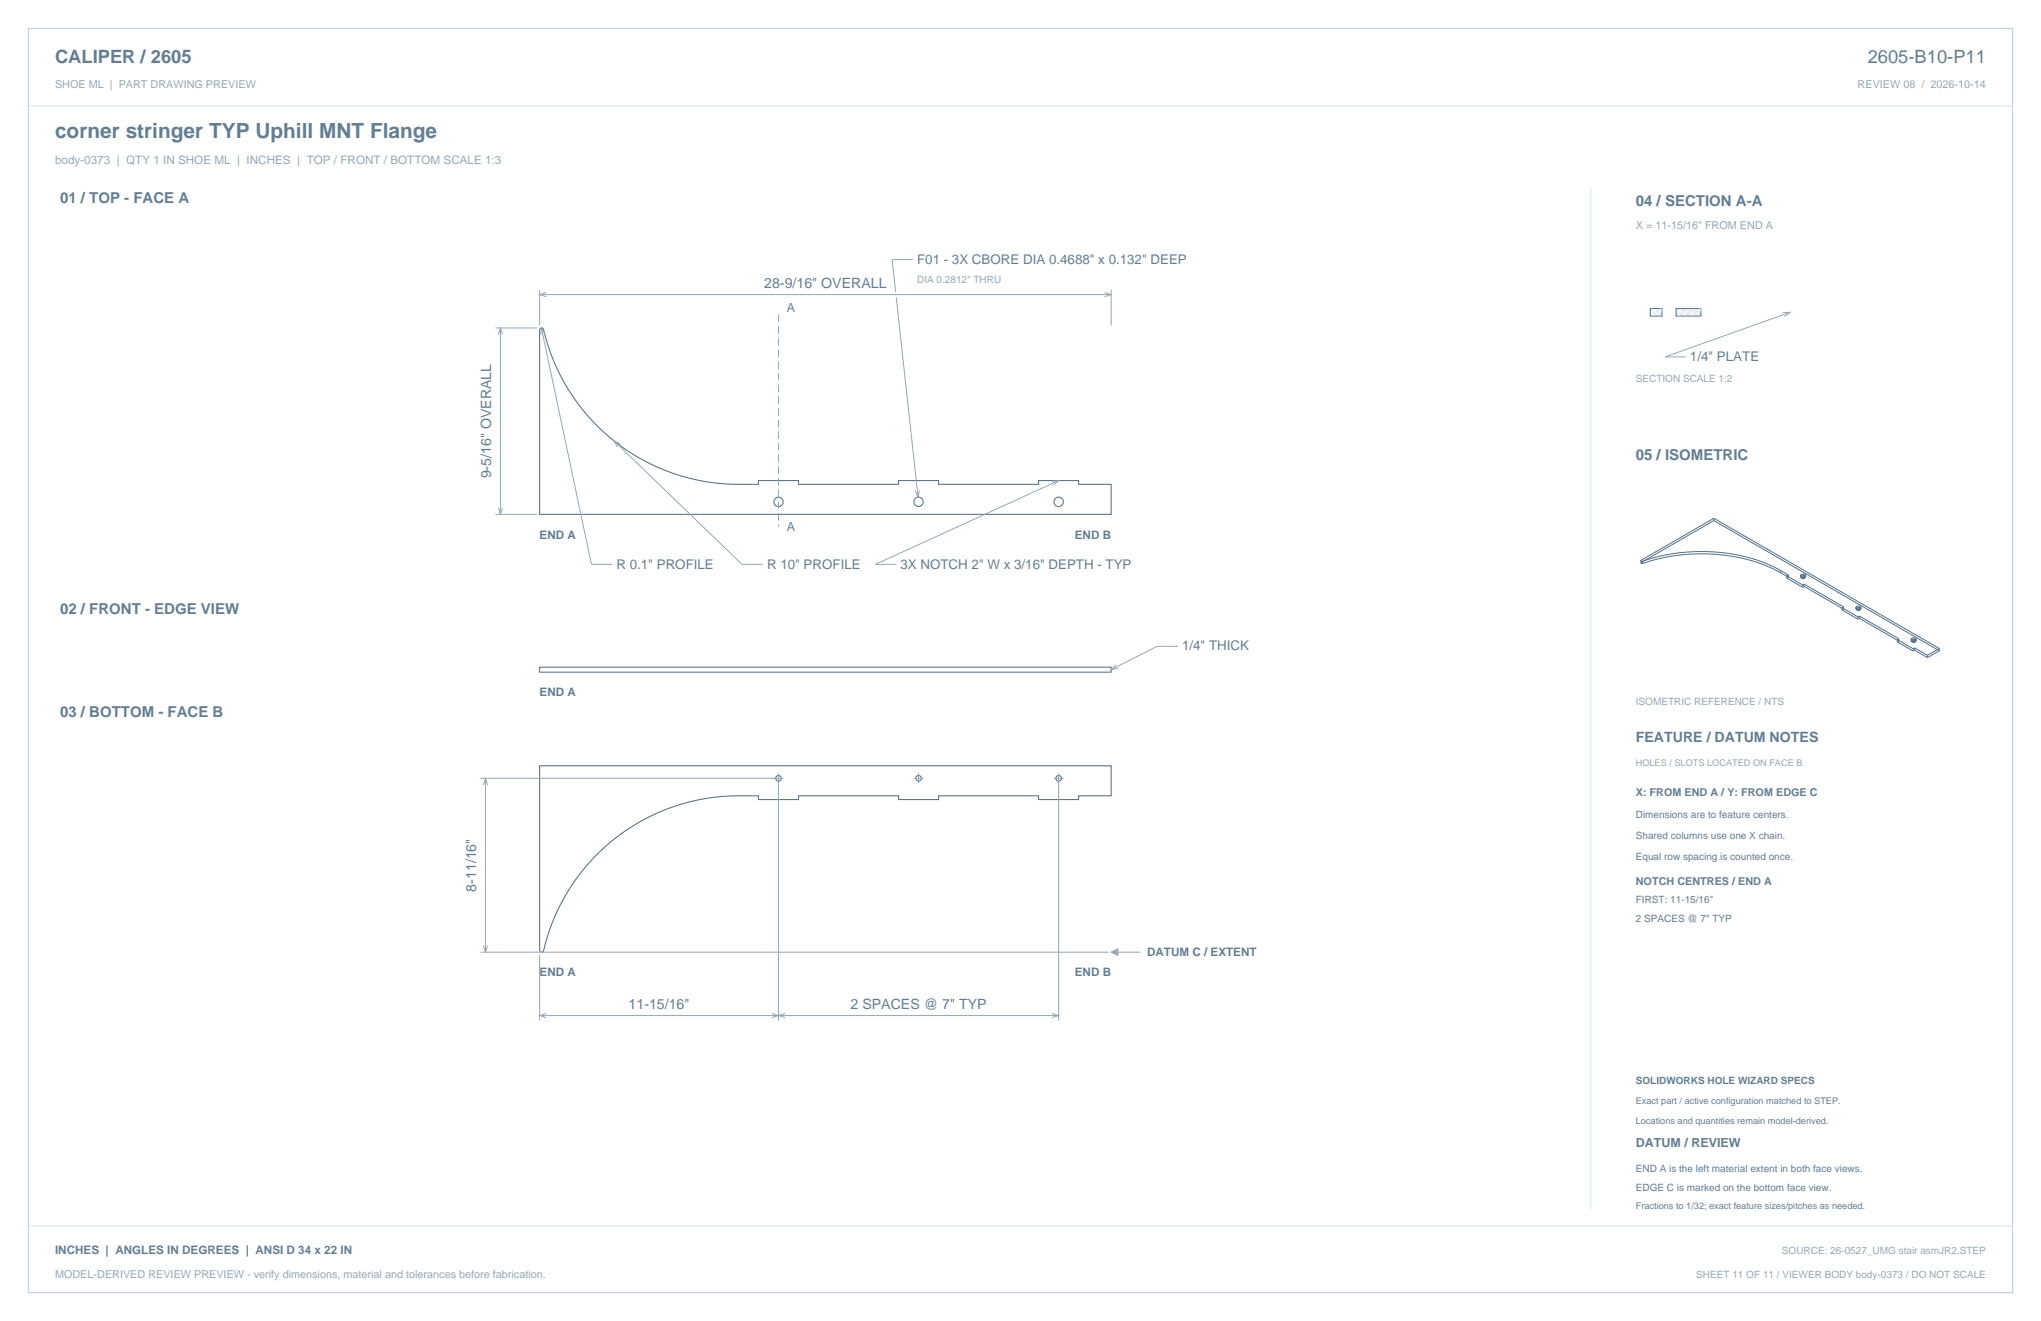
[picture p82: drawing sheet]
<svg xmlns="http://www.w3.org/2000/svg" width="864mm" height="559mm" viewBox="0 0 864 559" stroke-linecap="round" stroke-linejoin="round" font-family="sans-serif">
<defs><g id="words">
<text font-size="8.8" fill="#617e94" x="23.3" y="58.2">corner stringer TYP Uphill MNT Flange</text>
<g font-size="7.8" fill="#617e94">
<text x="23.3" y="26.8">CALIPER / 2605</text>
<text x="790.3" y="26.8">2605-B10-P11</text>
</g>
<g font-size="6.3" fill="#617e94">
<text x="25.4" y="86.1">01 / TOP - FACE A</text>
<text x="692.1" y="87.1">04 / SECTION A-A</text>
<text x="692.1" y="194.4">05 / ISOMETRIC</text>
<text x="25.4" y="259.6">02 / FRONT - EDGE VIEW</text>
<text x="25.4" y="303.4">03 / BOTTOM - FACE B</text>
</g>
<g font-size="6" fill="#617e94">
<text x="323.4" y="121.8">28-9/16&quot; OVERALL</text>
<text x="207.9" y="202.4" transform="rotate(-90 207.9 202.4)">9-5/16&quot; OVERALL</text>
<text x="692.1" y="314">FEATURE / DATUM NOTES</text>
<text x="201.5" y="377.2" transform="rotate(-90 201.5 377.2)">8-11/16&quot;</text>
<text x="266" y="426.8">11-15/16&quot;</text>
<text x="359.9" y="426.8">2 SPACES @ 7&quot; TYP</text>
</g>
<g font-size="5.6" fill="#617e94">
<text x="388.1" y="111.6">F01 - 3X CBORE DIA 0.4688&quot; x 0.132&quot; DEEP</text>
<text x="715.1" y="152.8">1/4&quot; PLATE</text>
<text x="260.8" y="240.5">R 0.1&quot; PROFILE</text>
<text x="324.6" y="240.5">R 10&quot; PROFILE</text>
<text x="381" y="240.5">3X NOTCH 2&quot; W x 3/16&quot; DEPTH - TYP</text>
<text x="500.2" y="275.2">1/4&quot; THICK</text>
</g>
<g font-size="5.3" fill="#617e94">
<text x="332.9" y="132">A</text>
<text x="332.9" y="224.6">A</text>
<text x="692.1" y="485.1">DATUM / REVIEW</text>
</g>
<text font-size="4.9" fill="#93a8b9" x="23.3" y="69.5">body-0373 | QTY 1 IN SHOE ML | INCHES | TOP / FRONT / BOTTOM SCALE 1:3</text>
<g font-size="4.9" fill="#617e94">
<text x="228.3" y="227.8">END A</text>
<text x="454.8" y="227.8">END B</text>
<text x="228.3" y="294.2">END A</text>
<text x="485.3" y="404.5">DATUM C / EXTENT</text>
<text x="228.3" y="412.7">END A</text>
<text x="454.8" y="412.7">END B</text>
<text x="23.3" y="530.6">INCHES | ANGLES IN DEGREES | ANSI D 34 x 22 IN</text>
</g>
<g font-size="4.6" fill="#93a8b9">
<text x="23.3" y="37">SHOE ML | PART DRAWING PREVIEW</text>
<text x="786" y="37">REVIEW 08 / 2026-10-14</text>
<text x="692.1" y="97">X = 11-15/16&quot; FROM END A</text>
<text x="23.3" y="540.5">MODEL-DERIVED REVIEW PREVIEW - verify dimensions, material and tolerances before fabrication.</text>
</g>
<g font-size="4.6" fill="#617e94">
<text x="692.1" y="336.9">X: FROM END A / Y: FROM EDGE C</text>
<text x="692.1" y="374.3">NOTCH CENTRES / END A</text>
</g>
<g font-size="4.2" fill="#93a8b9">
<text x="388.1" y="119.7">DIA 0.2812&quot; THRU</text>
<text x="692.1" y="161.6">SECTION SCALE 1:2</text>
<text x="692.1" y="298.1">ISOMETRIC REFERENCE / NTS</text>
<text x="754" y="530.6">SOURCE: 26-0527_UMG stair asmJR2.STEP</text>
<text x="717.7" y="540.5">SHEET 11 OF 11 / VIEWER BODY body-0373 / DO NOT SCALE</text>
</g>
<g font-size="4.2" fill="#617e94">
<text x="692.1" y="346.1">Dimensions are to feature centers.</text>
<text x="692.1" y="354.9">Shared columns use one X chain.</text>
<text x="692.1" y="363.7">Equal row spacing is counted once.</text>
<text x="692.1" y="382.1">FIRST: 11-15/16&quot;</text>
<text x="692.1" y="389.8">2 SPACES @ 7&quot; TYP</text>
<text x="692.1" y="458.6">SOLIDWORKS HOLE WIZARD SPECS</text>
<text x="692.1" y="495.7">END A is the left material extent in both face views.</text>
<text x="692.1" y="503.8">EDGE C is marked on the bottom face view.</text>
</g>
<text font-size="3.9" fill="#93a8b9" x="692.1" y="323.8">HOLES / SLOTS LOCATED ON FACE B</text>
<g font-size="3.9" fill="#617e94">
<text x="692.1" y="467.1">Exact part / active configuration matched to STEP.</text>
<text x="692.1" y="475.5">Locations and quantities remain model-derived.</text>
<text x="692.1" y="511.5">Fractions to 1/32; exact feature sizes/pitches as needed.</text>
</g>
</g></defs>
<path d="M12 12h839.6v534.8h-839.6z" fill="none" stroke="#b8cad8" stroke-width=".42"/>
<path d="M12 44.8h839.6M673.1 79.4v432.1" fill="none" stroke="#dbe5ed" stroke-width=".42"/>
<g fill="none" stroke="#536f85" stroke-width=".44">
<path d="M228.6 139l.7-.3 .6 .5a84.7 84.7 0 0 0 82.6 65.7h8.4v-1.6h17v1.6h42.3v-1.6h16.9v1.6h42.4v-1.6h16.9v1.6h13.8v12.7h-241.9v-78zM228.3 323.9h241.9v12.7h-13.8v1.6h-16.9v-1.6h-42.4v1.6h-16.9v-1.6h-42.3v1.6h-17v-1.6h-8.4a85.2 85.2 0 0 0-82.8 66l-.9 .1-.5-.8z"/>
<circle cx="329.4" cy="212.3" r="1.98"/>
<circle cx="388.7" cy="212.3" r="1.98"/>
<circle cx="447.9" cy="212.3" r="1.98"/>
<circle cx="329.4" cy="329.2" r="1.19"/>
<circle cx="388.7" cy="329.2" r="1.19"/>
<circle cx="447.9" cy="329.2" r="1.19"/>
</g>
<g fill="none" stroke="#93a8b9" stroke-width=".42">
<path d="M386.3 109.8h-8.8l1.5 13.8M209.6 138.7h17.7M211.8 138.7v78.9M228.3 122.5v15.2M228.3 124.6h241.9M229.1 138.7l21.2 100h8.8M231.2 123.7l-2.9 .9 2.9 .9M379.2 125.7l9.3 84.6M467.3 123.7l2.9 .9-2.9 .9M470.2 122.5v15.2M210.9 141.6l.9-2.9 .8 2.9M230.5 141.3l-1.4-2.6-.3 3"/>
<path d="M259.8 186.5l54.2 52.2h8.8M262.5 187.8l-2.7-1.3 1.4 2.6M209.6 217.6h17.7M210.9 214.8l.9 2.8 .8-2.8M389 207.4l-.5 2.9-1.2-2.7M445 203.7l2.9-.4-2.2 2M447.9 203.3l-77.5 35.4h8.8M498.4 273.4h-8.8l-19.4 9.9M472.3 281.2l-2.1 2.1 2.9-.5M203.3 329.2h128.2M204.5 332.1l.9-2.9 .9 2.9M205.4 329.2v73.6"/>
<path d="M329.4 327.1v104.6M386.6 329.2h4.2M388.7 327.1v4.2M445.8 329.2h4.3M447.9 327.1v104.6M204.5 400l.9 2.8 .9-2.8M203.3 402.8h265.8M228.3 403.8v27.9M470.2 402.8h12.3M228.3 429.6h219.6M231.2 428.7l-2.9 .9 2.9 .9M326.6 428.7l2.8 .9-2.8 .9"/>
<path d="M332.2 428.7l-2.8 .9 2.8 .9M445.1 428.7l2.8 .9-2.8 .9"/>
</g>
<path d="M329.4 133.1v89.8" fill="none" stroke="#93a8b9" stroke-width=".42" stroke-dasharray="3.2 1.8" stroke-linecap="butt"/>
<path d="M228.3 282.2h241.9v2.1h-241.9z" fill="none" stroke="#536f85" stroke-width=".42"/>
<path d="M470.2 402.8l2.8-1.4v2.8z" fill="#93a8b9" stroke="#93a8b9" stroke-width=".42"/>
<path d="M698.3 130.5h4.9v3.2h-4.9z" fill-rule="evenodd" fill="#f2f6f9" stroke="#536f85" stroke-width=".42"/>
<path d="M702.5 130.5l-3.2 3.2M703.2 130.5l-1 3.2" fill="none" stroke="#dbe5ed" stroke-width=".42"/>
<path d="M709.2 130.5h10.5v3.2h-10.5z" fill-rule="evenodd" fill="#f2f6f9" stroke="#536f85" stroke-width=".42"/>
<path d="M713.4 130.5l-3.1 3.2M716.3 130.5l-3.2 3.2M719.1 130.5l-3.2 3.2M719.7 130.5l-1 3.2M12 518.6h839.6" fill="none" stroke="#dbe5ed" stroke-width=".42"/>
<path d="M754.5 132.2l2.9-.1-2.3 1.8M757.4 132.1l-52.9 18.9h8.8" fill="none" stroke="#93a8b9" stroke-width=".42"/>
<g fill="none" stroke="#536f85" stroke-width=".42">
<path d="M725.2 219.2l95.4 55.1M725.2 219.2l-30.8 17.8M725.2 219.2v1M694.4 237v.4h.6M694.4 238v.3l.6 .1M694.4 237v1M695 237.4a75.3 75.3 0 0 1 57.6 3.5l.7 .4M695 238.4a75.3 75.3 0 0 1 57.6 3.5l.7 .4M695 237.4v1M725.2 220.2l-30.8 17.8M725.2 220.2l95.4 55.1M753.3 241.3v1"/>
<path d="M753.3 241.3l3.4 1.9M753.3 242.3l3.4 1.9M756.1 244.6l6.6 3.8M756.1 243.6v1M756.1 243.6l6.6 3.8M756.7 243.2v1M756.7 244.2l-.6 .4M756.7 243.2l-.6 .4M762.2 243.9v.5M762.5 244.2v.5M762.7 247.4v1M763.4 248l16.7 9.7"/>
<path d="M763.4 247.1l16.7 9.6M763.4 247.1v.9M763.4 247.1l-.7 .3M763.4 248l-.7 .4M763.4 243.7h-.9v.5M763.4 244.2v.5h-.9M763.4 243.7v.5h-.9M763.4 244.2h-.9v.5M763.4 243.7v.5M763.7 243l.4 .5-.4 .4h-1.5M763.7 243h-1.5l-.4 .5 .4 .4M763.7 243.5h-1.5l-.4 .5 .4 .4"/>
<path d="M763.7 243.5l.4 .5-.4 .4h-1.5M763.7 243v.5M779.4 257.1l6.7 3.8M779.4 258l6.7 3.9M779.4 257.1v.9M780.1 256.7l-.7 .4M780.1 257.7l-.7 .3M780.1 256.7v1M785.5 257.4v.5M785.9 257.7v.5M786.8 257.7v.5h-.9M786.8 257.2h-.9v.5"/>
<path d="M786.8 257.2v.5h-.9M786.8 257.7h-.9v.5M786.8 257.2v.5M787.1 257h-1.6l-.3 .5 .3 .4M787.1 256.5h-1.6l-.3 .5 .3 .4M787.1 256.5l.3 .5-.3 .4h-1.6M787.1 257l.3 .5-.3 .4h-1.6M787.1 256.5v.5M786.1 260.9v1M786.7 261.5l-.6 .4M786.7 261.5l16.7 9.7M786.7 260.6l-.6 .3"/>
<path d="M786.7 260.6v.9M786.7 260.6l16.7 9.6M802.8 270.6l6.7 3.8M802.8 271.5l6.7 3.9M802.8 270.6v.9M803.4 270.2v1M803.4 271.2l-.6 .3M803.4 270.2l-.6 .4M808.9 270.9v.5M809.2 271.2v.5M809.5 274.4v1M810.1 275l5.5 3.2"/>
<path d="M810.1 274.1l5.5 3.1M810.1 275l-.6 .4M810.1 274.1l-.6 .3M810.1 274.1v.9M810.2 271.2h-1v.5M810.2 270.7v.5h-1M810.2 270.7h-1v.5M810.2 271.2v.5h-1M810.2 270.7v.5M810.5 270l.3 .5-.3 .4h-1.6M810.5 270.5h-1.6l-.3 .5 .3 .4M810.5 270.5l.3 .5-.3 .4h-1.6"/>
<path d="M810.5 270h-1.6l-.3 .5 .3 .4M810.5 270v.5M815.6 277.2v1M820.6 274.3l-5 2.9M820.6 275.3l-5 2.9M820.6 274.3v1"/>
</g>
<use href="#words"/>
</svg>
